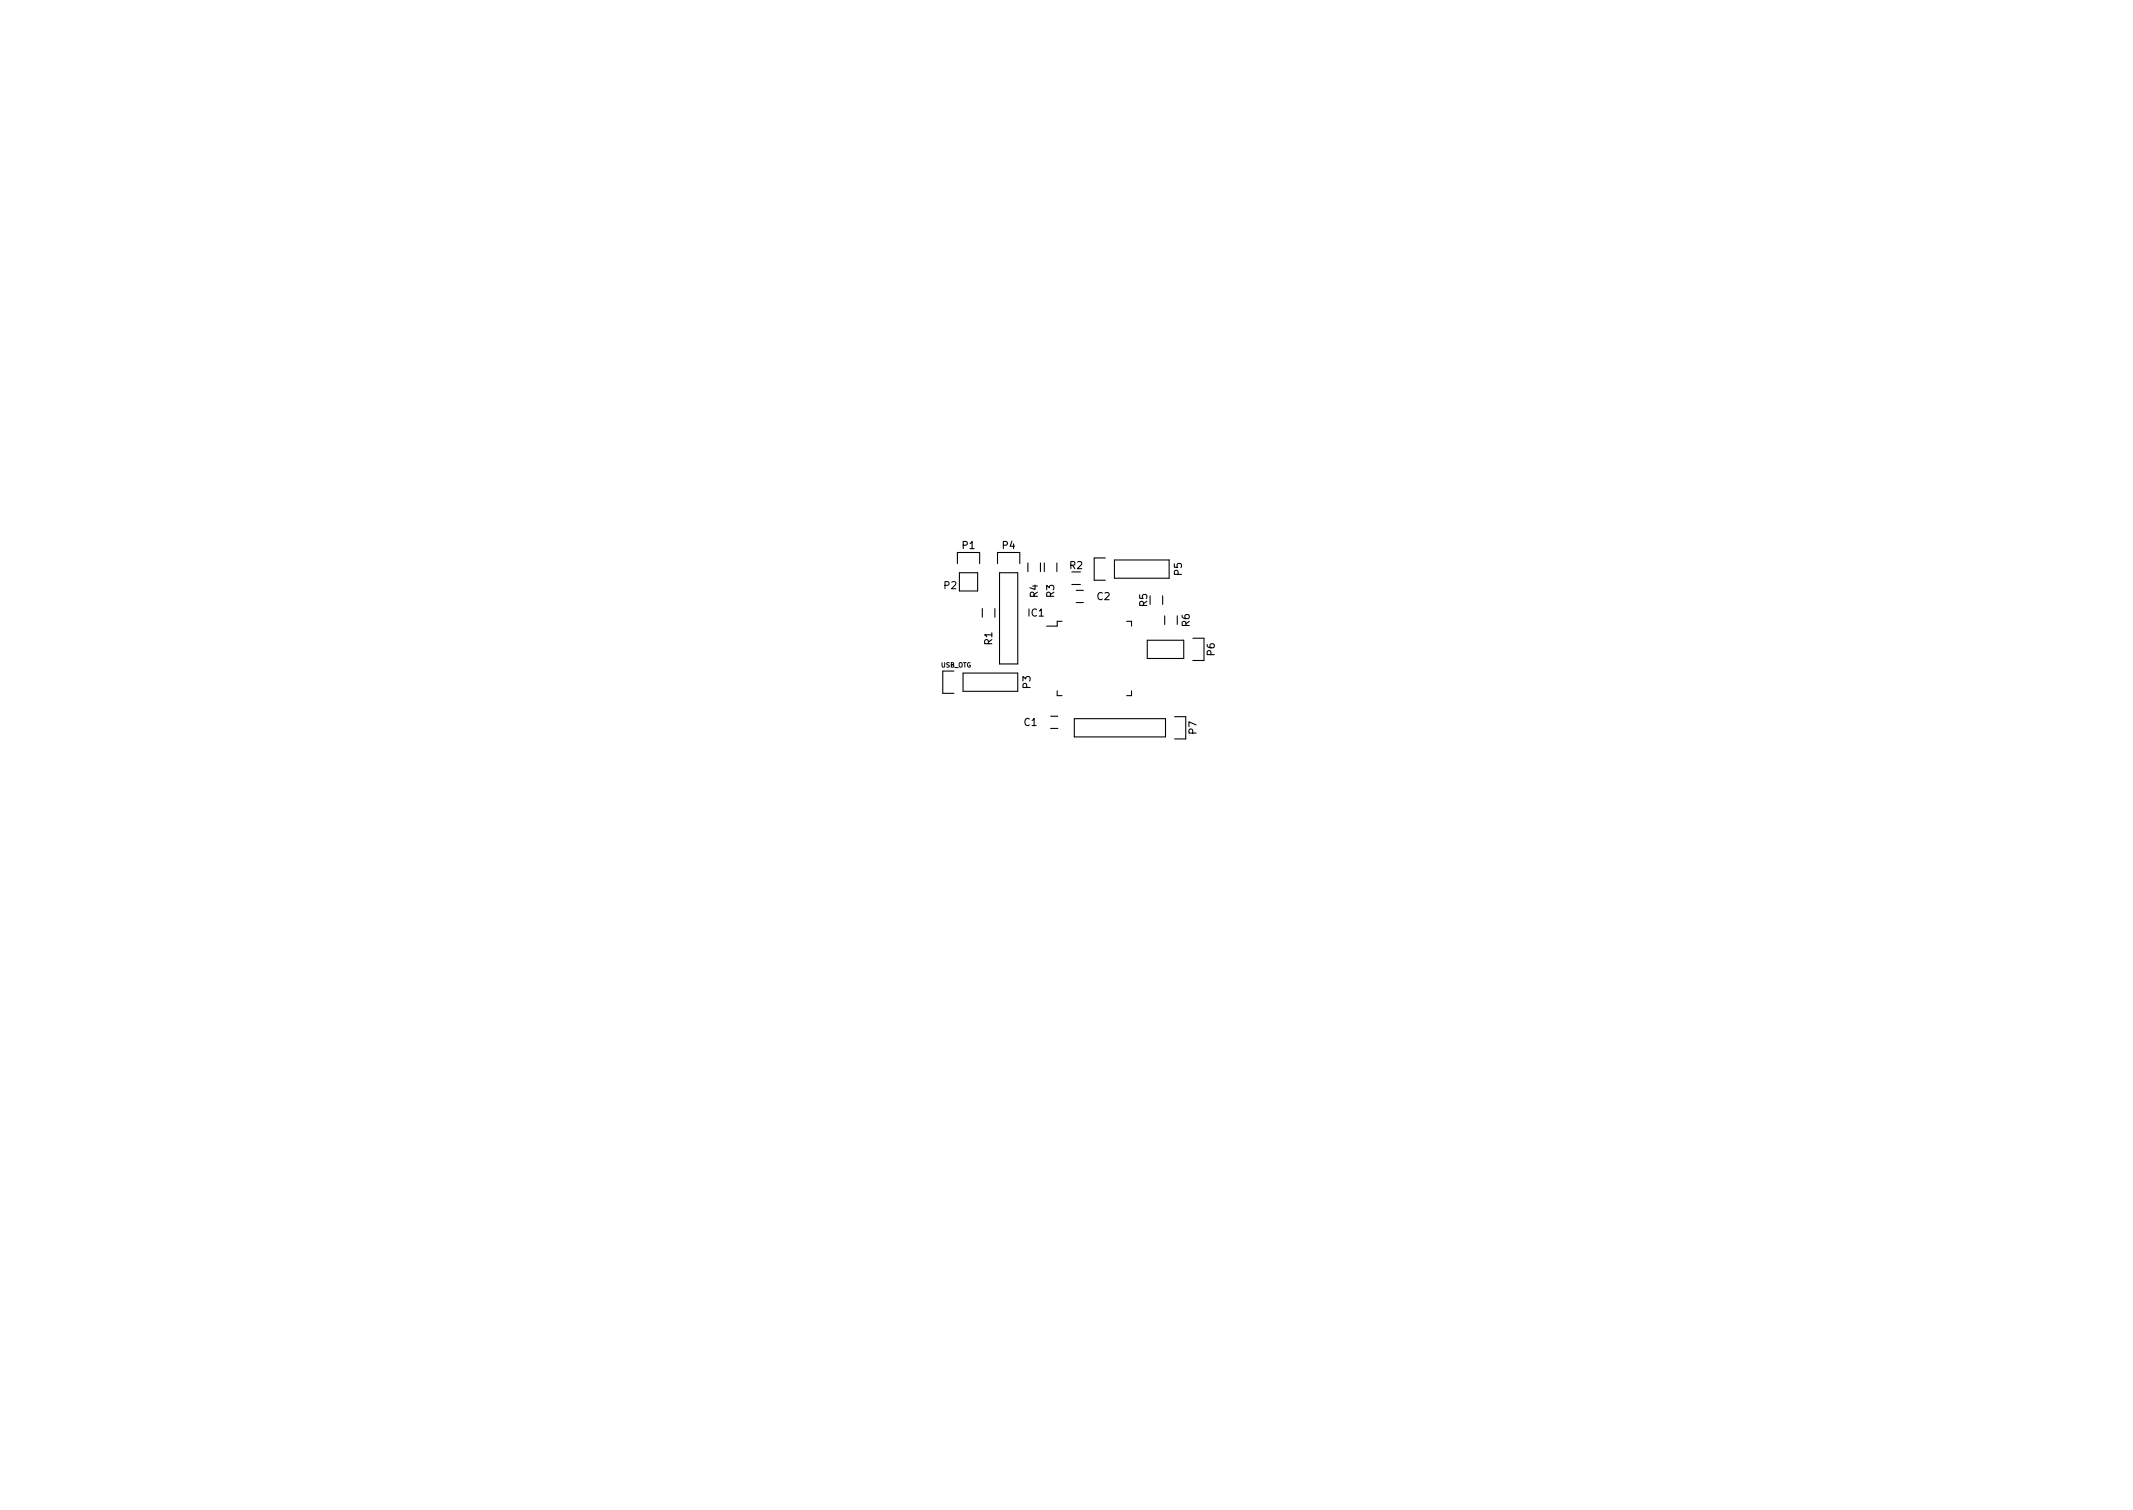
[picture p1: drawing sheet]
<svg xmlns="http://www.w3.org/2000/svg" width="297mm" height="210mm" viewBox="0 0 297 210" stroke-linecap="round" stroke-linejoin="round" font-family="sans-serif">
<defs><g id="words">
<g font-size="1.4">
<text x="134" y="76.4">P1</text>
<text x="139.6" y="76.4">P4</text>
<text x="131.5" y="82">P2</text>
<text x="144.5" y="83.2" transform="rotate(-90 144.5 83.2)">R4</text>
<text x="146.8" y="83.2" transform="rotate(-90 146.8 83.2)">R3</text>
<text x="149" y="79.2">R2</text>
<text x="152.8" y="83.6">C2</text>
<text x="164.6" y="80.1" transform="rotate(-90 164.6 80.1)">P5</text>
<text x="138.2" y="89.8" transform="rotate(-90 138.2 89.8)">R1</text>
<text x="143.2" y="85.8">IC1</text>
<text x="159.8" y="84.5" transform="rotate(-90 159.8 84.5)">R5</text>
<text x="165.7" y="87.2" transform="rotate(-90 165.7 87.2)">R6</text>
<text x="143.5" y="95.8" transform="rotate(-90 143.5 95.8)">P3</text>
<text x="169.2" y="91.3" transform="rotate(-90 169.2 91.3)">P6</text>
<text x="142.6" y="101.1">C1</text>
<text x="166.6" y="102.2" transform="rotate(-90 166.6 102.2)">P7</text>
</g>
<text font-size=".9" x="131" y="92.9">USB_OTG</text>
</g></defs>
<g fill="none" stroke="#000" stroke-width=".15">
<path d="M133.3 78.5v-1.6h3.1v1.6M133.6 79.8h2.5v2.5h-2.5zM138.9 78.5v-1.6h3.1v1.6M139.2 79.8h2.5v12.7h-2.5zM143.1 78.4v1.2M144.9 78.4v1.2M145.4 78.4v1.2M147.2 78.4v1.2M153.9 77.7h-1.5v3.1h1.5M155.2 78h7.6v2.5h-7.6zM132.8 93.4h-1.5v3.1h1.5M134.1 93.7h7.6v2.6h-7.6z"/>
<path d="M136.8 84.7v1.2M138.5 84.7v1.2M146.3 99.7h1M147.2 96.2v.7h.7M147.9 86.5h-.7v.7h-1.4M149.3 81.4h1.2M149.9 83.9h1M149.9 82.2h1M156.9 86.5h.7v.7M157.6 96.2v.7h-.7M159.8 89.1h5v2.6h-5zM161.9 83v1.2"/>
<path d="M162.2 85.8v1.2M163.6 99.8h1.5v3.1h-1.5M163.9 85.8v1.2M166.1 88.9h1.6v3.1h-1.6M146.3 101.4h1M149.6 100.1h12.7v2.5h-12.7z"/>
</g>
<use href="#words"/>
</svg>
